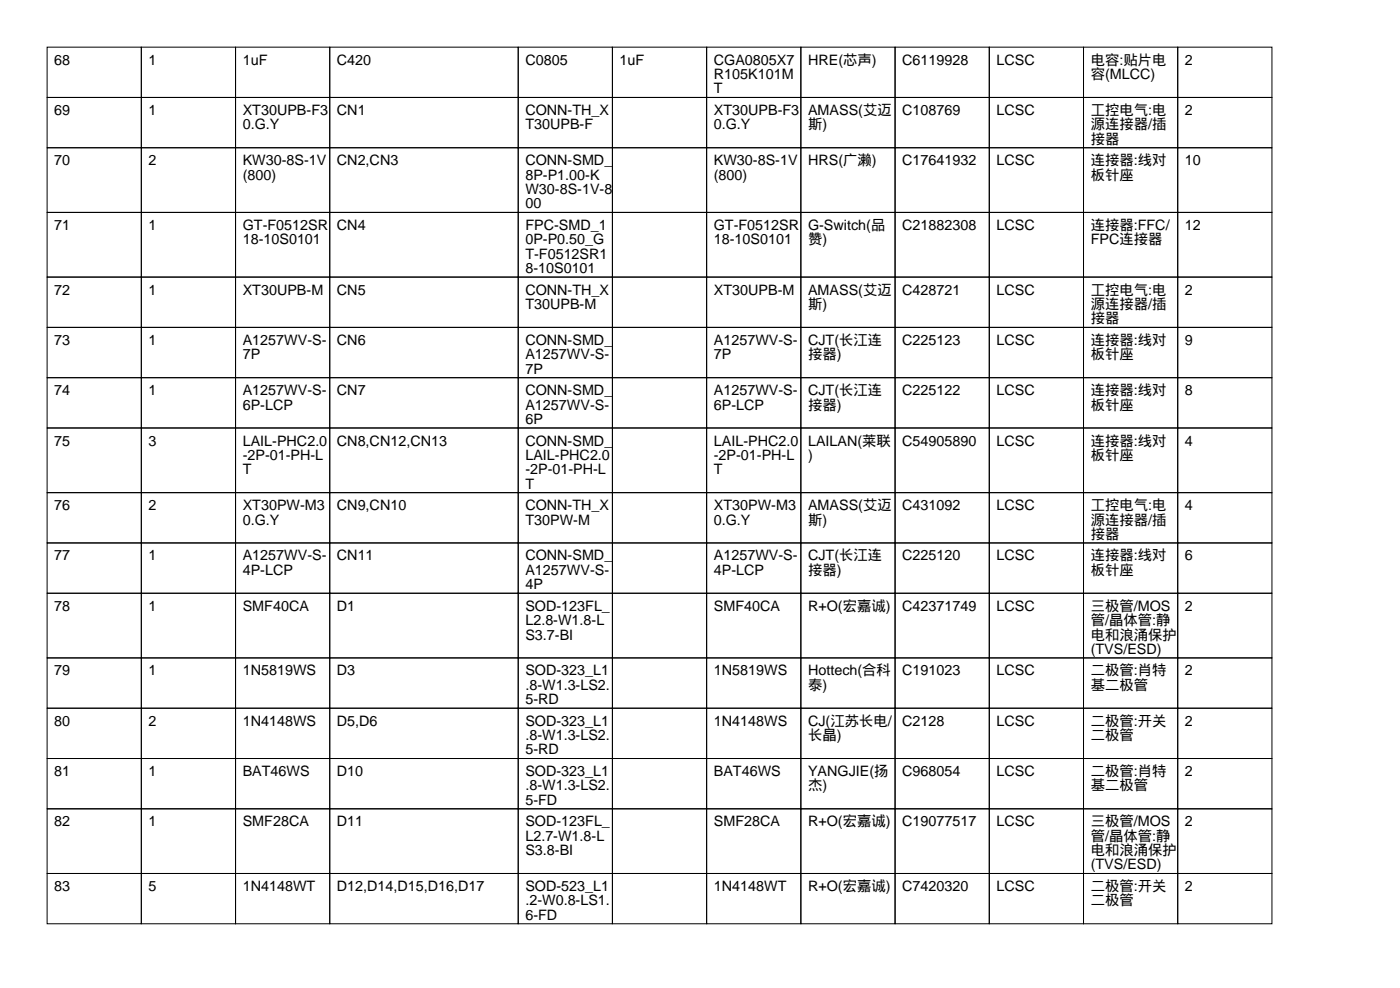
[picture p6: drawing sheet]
<svg xmlns="http://www.w3.org/2000/svg" width="297mm" height="210mm" viewBox="0 0 297 210" stroke-linecap="round" stroke-linejoin="round" font-family="sans-serif">
<defs><g id="words">
<g font-size="3">
<text x="11.5" y="13.7">68</text>
<text x="31.5" y="13.7">1</text>
<text x="51.5" y="13.7">1uF</text>
<text x="71.5" y="13.7">C420</text>
<text x="111.5" y="13.7">C0805</text>
<text x="131.5" y="13.7">1uF</text>
<text x="151.5" y="13.7">CGA0805X7</text>
<text x="151.5" y="16.8">R105K101M</text>
<text x="171.5" y="13.7">HRE(芯声)</text>
<text x="191.5" y="13.7">C6119928</text>
<text x="211.5" y="13.7">LCSC</text>
<text x="231.5" y="13.7">电容:贴片电</text>
<text x="231.5" y="16.8">容(MLCC)</text>
<text x="251.5" y="13.7">2</text>
<text x="151.5" y="19.8">T</text>
<text x="11.5" y="24.4">69</text>
<text x="31.5" y="24.4">1</text>
<text x="51.5" y="24.4">XT30UPB-F3</text>
<text x="51.5" y="27.4">0.G.Y</text>
<text x="71.5" y="24.4">CN1</text>
<text x="111.5" y="24.4">CONN-TH_X</text>
<text x="111.5" y="27.4">T30UPB-F</text>
<text x="151.5" y="24.4">XT30UPB-F3</text>
<text x="151.5" y="27.4">0.G.Y</text>
<text x="171.5" y="24.4">AMASS(艾迈</text>
<text x="171.5" y="27.4">斯)</text>
<text x="191.5" y="24.4">C108769</text>
<text x="211.5" y="24.4">LCSC</text>
<text x="231.5" y="24.4">工控电气:电</text>
<text x="231.5" y="27.4">源连接器/插</text>
<text x="251.5" y="24.4">2</text>
<text x="11.5" y="35.1">70</text>
<text x="31.5" y="35.1">2</text>
<text x="51.5" y="35.1">KW30-8S-1V</text>
<text x="71.5" y="35.1">CN2,CN3</text>
<text x="111.5" y="35.1">CONN-SMD_</text>
<text x="151.5" y="35.1">KW30-8S-1V</text>
<text x="171.5" y="35.1">HRS(广濑)</text>
<text x="191.5" y="35.1">C17641932</text>
<text x="211.5" y="35.1">LCSC</text>
<text x="231.5" y="30.5">接器</text>
<text x="231.5" y="35.1">连接器:线对</text>
<text x="251.5" y="35.1">10</text>
<text x="51.5" y="38.1">(800)</text>
<text x="111.5" y="38.1">8P-P1.00-K</text>
<text x="111.5" y="41.2">W30-8S-1V-8</text>
<text x="151.5" y="38.1">(800)</text>
<text x="231.5" y="38.1">板针座</text>
<text x="111.5" y="44.2">00</text>
<text x="11.5" y="48.8">71</text>
<text x="31.5" y="48.8">1</text>
<text x="51.5" y="48.8">GT-F0512SR</text>
<text x="51.5" y="51.8">18-10S0101</text>
<text x="71.5" y="48.8">CN4</text>
<text x="111.5" y="48.8">FPC-SMD_1</text>
<text x="111.5" y="51.8">0P-P0.50_G</text>
<text x="151.5" y="48.8">GT-F0512SR</text>
<text x="151.5" y="51.8">18-10S0101</text>
<text x="171.5" y="48.8">G-Switch(品</text>
<text x="171.5" y="51.8">赞)</text>
<text x="191.5" y="48.8">C21882308</text>
<text x="211.5" y="48.8">LCSC</text>
<text x="231.5" y="48.8">连接器:FFC/</text>
<text x="231.5" y="51.8">FPC连接器</text>
<text x="251.5" y="48.8">12</text>
<text x="111.5" y="54.9">T-F0512SR1</text>
<text x="111.5" y="57.9">8-10S0101</text>
<text x="11.5" y="62.5">72</text>
<text x="31.5" y="62.5">1</text>
<text x="51.5" y="62.5">XT30UPB-M</text>
<text x="71.5" y="62.5">CN5</text>
<text x="111.5" y="62.5">CONN-TH_X</text>
<text x="111.5" y="65.5">T30UPB-M</text>
<text x="151.5" y="62.5">XT30UPB-M</text>
<text x="171.5" y="62.5">AMASS(艾迈</text>
<text x="171.5" y="65.5">斯)</text>
<text x="191.5" y="62.5">C428721</text>
<text x="211.5" y="62.5">LCSC</text>
<text x="231.5" y="62.5">工控电气:电</text>
<text x="231.5" y="65.5">源连接器/插</text>
<text x="251.5" y="62.5">2</text>
<text x="231.5" y="68.6">接器</text>
<text x="11.5" y="73.2">73</text>
<text x="31.5" y="73.2">1</text>
<text x="51.5" y="73.2">A1257WV-S-</text>
<text x="51.5" y="76.2">7P</text>
<text x="71.5" y="73.2">CN6</text>
<text x="111.5" y="73.2">CONN-SMD_</text>
<text x="111.5" y="76.2">A1257WV-S-</text>
<text x="151.5" y="73.2">A1257WV-S-</text>
<text x="151.5" y="76.2">7P</text>
<text x="171.5" y="73.2">CJT(长江连</text>
<text x="171.5" y="76.2">接器)</text>
<text x="191.5" y="73.2">C225123</text>
<text x="211.5" y="73.2">LCSC</text>
<text x="231.5" y="73.2">连接器:线对</text>
<text x="231.5" y="76.2">板针座</text>
<text x="251.5" y="73.2">9</text>
<text x="11.5" y="83.8">74</text>
<text x="31.5" y="83.8">1</text>
<text x="51.5" y="83.8">A1257WV-S-</text>
<text x="71.5" y="83.8">CN7</text>
<text x="111.5" y="79.3">7P</text>
<text x="111.5" y="83.8">CONN-SMD_</text>
<text x="151.5" y="83.8">A1257WV-S-</text>
<text x="171.5" y="83.8">CJT(长江连</text>
<text x="191.5" y="83.8">C225122</text>
<text x="211.5" y="83.8">LCSC</text>
<text x="231.5" y="83.8">连接器:线对</text>
<text x="251.5" y="83.8">8</text>
<text x="51.5" y="86.9">6P-LCP</text>
<text x="111.5" y="86.9">A1257WV-S-</text>
<text x="111.5" y="89.9">6P</text>
<text x="151.5" y="86.9">6P-LCP</text>
<text x="171.5" y="86.9">接器)</text>
<text x="231.5" y="86.9">板针座</text>
<text x="11.5" y="94.5">75</text>
<text x="31.5" y="94.5">3</text>
<text x="51.5" y="94.5">LAIL-PHC2.0</text>
<text x="71.5" y="94.5">CN8,CN12,CN13</text>
<text x="111.5" y="94.5">CONN-SMD_</text>
<text x="151.5" y="94.5">LAIL-PHC2.0</text>
<text x="171.5" y="94.5">LAILAN(莱联</text>
<text x="191.5" y="94.5">C54905890</text>
<text x="211.5" y="94.5">LCSC</text>
<text x="231.5" y="94.5">连接器:线对</text>
<text x="251.5" y="94.5">4</text>
<text x="51.5" y="97.5">-2P-01-PH-L</text>
<text x="51.5" y="100.6">T</text>
<text x="111.5" y="97.5">LAIL-PHC2.0</text>
<text x="111.5" y="100.6">-2P-01-PH-L</text>
<text x="151.5" y="97.5">-2P-01-PH-L</text>
<text x="151.5" y="100.6">T</text>
<text x="171.5" y="97.5">)</text>
<text x="231.5" y="97.5">板针座</text>
<text x="111.5" y="103.6">T</text>
<text x="11.5" y="108.2">76</text>
<text x="31.5" y="108.2">2</text>
<text x="51.5" y="108.2">XT30PW-M3</text>
<text x="51.5" y="111.3">0.G.Y</text>
<text x="71.5" y="108.2">CN9,CN10</text>
<text x="111.5" y="108.2">CONN-TH_X</text>
<text x="111.5" y="111.3">T30PW-M</text>
<text x="151.5" y="108.2">XT30PW-M3</text>
<text x="151.5" y="111.3">0.G.Y</text>
<text x="171.5" y="108.2">AMASS(艾迈</text>
<text x="171.5" y="111.3">斯)</text>
<text x="191.5" y="108.2">C431092</text>
<text x="211.5" y="108.2">LCSC</text>
<text x="231.5" y="108.2">工控电气:电</text>
<text x="231.5" y="111.3">源连接器/插</text>
<text x="251.5" y="108.2">4</text>
<text x="11.5" y="118.9">77</text>
<text x="31.5" y="118.9">1</text>
<text x="51.5" y="118.9">A1257WV-S-</text>
<text x="71.5" y="118.9">CN11</text>
<text x="111.5" y="118.9">CONN-SMD_</text>
<text x="151.5" y="118.9">A1257WV-S-</text>
<text x="171.5" y="118.9">CJT(长江连</text>
<text x="191.5" y="118.9">C225120</text>
<text x="211.5" y="118.9">LCSC</text>
<text x="231.5" y="114.3">接器</text>
<text x="231.5" y="118.9">连接器:线对</text>
<text x="251.5" y="118.9">6</text>
<text x="51.5" y="121.9">4P-LCP</text>
<text x="111.5" y="121.9">A1257WV-S-</text>
<text x="111.5" y="125">4P</text>
<text x="151.5" y="121.9">4P-LCP</text>
<text x="171.5" y="121.9">接器)</text>
<text x="231.5" y="121.9">板针座</text>
<text x="11.5" y="129.5">78</text>
<text x="31.5" y="129.5">1</text>
<text x="51.5" y="129.5">SMF40CA</text>
<text x="71.5" y="129.5">D1</text>
<text x="111.5" y="129.5">SOD-123FL_</text>
<text x="151.5" y="129.5">SMF40CA</text>
<text x="171.5" y="129.5">R+O(宏嘉诚)</text>
<text x="191.5" y="129.5">C42371749</text>
<text x="211.5" y="129.5">LCSC</text>
<text x="231.5" y="129.5">三极管/MOS</text>
<text x="251.5" y="129.5">2</text>
<text x="111.5" y="132.6">L2.8-W1.8-L</text>
<text x="111.5" y="135.6">S3.7-BI</text>
<text x="231.5" y="132.6">管/晶体管:静</text>
<text x="231.5" y="135.6">电和浪涌保护</text>
<text x="11.5" y="143.3">79</text>
<text x="31.5" y="143.3">1</text>
<text x="51.5" y="143.3">1N5819WS</text>
<text x="71.5" y="143.3">D3</text>
<text x="111.5" y="143.3">SOD-323_L1</text>
<text x="151.5" y="143.3">1N5819WS</text>
<text x="171.5" y="143.3">Hottech(合科</text>
<text x="191.5" y="143.3">C191023</text>
<text x="211.5" y="143.3">LCSC</text>
<text x="231.5" y="138.7">(TVS/ESD)</text>
<text x="231.5" y="143.3">二极管:肖特</text>
<text x="251.5" y="143.3">2</text>
<text x="111.5" y="146.3">.8-W1.3-LS2.</text>
<text x="111.5" y="149.4">5-RD</text>
<text x="171.5" y="146.3">泰)</text>
<text x="231.5" y="146.3">基二极管</text>
<text x="11.5" y="153.9">80</text>
<text x="31.5" y="153.9">2</text>
<text x="51.5" y="153.9">1N4148WS</text>
<text x="71.5" y="153.9">D5,D6</text>
<text x="111.5" y="153.9">SOD-323_L1</text>
<text x="151.5" y="153.9">1N4148WS</text>
<text x="171.5" y="153.9">CJ(江苏长电/</text>
<text x="191.5" y="153.9">C2128</text>
<text x="211.5" y="153.9">LCSC</text>
<text x="231.5" y="153.9">二极管:开关</text>
<text x="251.5" y="153.9">2</text>
<text x="111.5" y="157">.8-W1.3-LS2.</text>
<text x="111.5" y="160">5-RD</text>
<text x="171.5" y="157">长晶)</text>
<text x="231.5" y="157">二极管</text>
<text x="11.5" y="164.6">81</text>
<text x="31.5" y="164.6">1</text>
<text x="51.5" y="164.6">BAT46WS</text>
<text x="71.5" y="164.6">D10</text>
<text x="111.5" y="164.6">SOD-323_L1</text>
<text x="111.5" y="167.6">.8-W1.3-LS2.</text>
<text x="151.5" y="164.6">BAT46WS</text>
<text x="171.5" y="164.6">YANGJIE(扬</text>
<text x="171.5" y="167.6">杰)</text>
<text x="191.5" y="164.6">C968054</text>
<text x="211.5" y="164.6">LCSC</text>
<text x="231.5" y="164.6">二极管:肖特</text>
<text x="231.5" y="167.6">基二极管</text>
<text x="251.5" y="164.6">2</text>
<text x="111.5" y="170.7">5-FD</text>
<text x="11.5" y="175.3">82</text>
<text x="31.5" y="175.3">1</text>
<text x="51.5" y="175.3">SMF28CA</text>
<text x="71.5" y="175.3">D11</text>
<text x="111.5" y="175.3">SOD-123FL_</text>
<text x="111.5" y="178.3">L2.7-W1.8-L</text>
<text x="151.5" y="175.3">SMF28CA</text>
<text x="171.5" y="175.3">R+O(宏嘉诚)</text>
<text x="191.5" y="175.3">C19077517</text>
<text x="211.5" y="175.3">LCSC</text>
<text x="231.5" y="175.3">三极管/MOS</text>
<text x="231.5" y="178.3">管/晶体管:静</text>
<text x="251.5" y="175.3">2</text>
<text x="111.5" y="181.4">S3.8-BI</text>
<text x="231.5" y="181.4">电和浪涌保护</text>
<text x="231.5" y="184.4">(TVS/ESD)</text>
<text x="11.5" y="189">83</text>
<text x="31.5" y="189">5</text>
<text x="51.5" y="189">1N4148WT</text>
<text x="71.5" y="189">D12,D14,D15,D16,D17</text>
<text x="111.5" y="189">SOD-523_L1</text>
<text x="151.5" y="189">1N4148WT</text>
<text x="171.5" y="189">R+O(宏嘉诚)</text>
<text x="191.5" y="189">C7420320</text>
<text x="211.5" y="189">LCSC</text>
<text x="231.5" y="189">二极管:开关</text>
<text x="251.5" y="189">2</text>
<text x="111.5" y="192">.2-W0.8-LS1.</text>
<text x="111.5" y="195.1">6-FD</text>
<text x="231.5" y="192">二极管</text>
</g>
</g></defs>
<g fill="none" stroke="#000" stroke-width=".21">
<path d="M10 10h20v10.7h-20zM30 10h20v10.7h-20zM50 10h20v10.7h-20zM70 10h40v10.7h-40zM110 10h20v10.7h-20zM130 10h20v10.7h-20zM150 10h20v10.7h-20zM170 10h20v10.7h-20zM190 10h20v10.7h-20zM210 10h20v10.7h-20zM230 10h20v10.7h-20zM250 10h20v10.7h-20z"/>
<path d="M10 20.7h20v10.6h-20zM10 31.3h20v13.8h-20zM30 20.7h20v10.6h-20zM30 31.3h20v13.8h-20zM50 20.7h20v10.6h-20zM50 31.3h20v13.8h-20zM70 20.7h40v10.6h-40zM70 31.3h40v13.8h-40zM110 20.7h20v10.6h-20zM110 31.3h20v13.8h-20zM130 20.7h20v10.6h-20zM130 31.3h20v13.8h-20z"/>
<path d="M150 20.7h20v10.6h-20zM150 31.3h20v13.8h-20zM170 20.7h20v10.6h-20zM170 31.3h20v13.8h-20zM190 20.7h20v10.6h-20zM190 31.3h20v13.8h-20zM210 20.7h20v10.6h-20zM210 31.3h20v13.8h-20zM230 20.7h20v10.6h-20zM230 31.3h20v13.8h-20zM250 20.7h20v10.6h-20zM250 31.3h20v13.8h-20z"/>
<path d="M10 45.1h20v13.7h-20zM10 58.8h20v10.6h-20zM30 45.1h20v13.7h-20zM30 58.8h20v10.6h-20zM50 45.1h20v13.7h-20zM50 58.8h20v10.6h-20zM70 45.1h40v13.7h-40zM70 58.8h40v10.6h-40zM110 45.1h20v13.7h-20zM110 58.8h20v10.6h-20zM130 45.1h20v13.7h-20zM130 58.8h20v10.6h-20z"/>
<path d="M150 45.1h20v13.7h-20zM150 58.8h20v10.6h-20zM170 45.1h20v13.7h-20zM170 58.8h20v10.6h-20zM190 45.1h20v13.7h-20zM190 58.8h20v10.6h-20zM210 45.1h20v13.7h-20zM210 58.8h20v10.6h-20zM230 45.1h20v13.7h-20zM230 58.8h20v10.6h-20zM250 45.1h20v13.7h-20zM250 58.8h20v10.6h-20z"/>
<path d="M10 69.4h20v10.7h-20zM30 69.4h20v10.7h-20zM50 69.4h20v10.7h-20zM70 69.4h40v10.7h-40zM110 69.4h20v10.7h-20zM130 69.4h20v10.7h-20zM150 69.4h20v10.7h-20zM170 69.4h20v10.7h-20zM190 69.4h20v10.7h-20zM210 69.4h20v10.7h-20zM230 69.4h20v10.7h-20zM250 69.4h20v10.7h-20z"/>
<path d="M10 80.1h20v10.7h-20zM10 90.8h20v13.7h-20zM30 80.1h20v10.7h-20zM30 90.8h20v13.7h-20zM50 80.1h20v10.7h-20zM50 90.8h20v13.7h-20zM70 80.1h40v10.7h-40zM70 90.8h40v13.7h-40zM110 80.1h20v10.7h-20zM110 90.8h20v13.7h-20zM130 80.1h20v10.7h-20zM130 90.8h20v13.7h-20z"/>
<path d="M150 80.1h20v10.7h-20zM150 90.8h20v13.7h-20zM170 80.1h20v10.7h-20zM170 90.8h20v13.7h-20zM190 80.1h20v10.7h-20zM190 90.8h20v13.7h-20zM210 80.1h20v10.7h-20zM210 90.8h20v13.7h-20zM230 80.1h20v10.7h-20zM230 90.8h20v13.7h-20zM250 80.1h20v10.7h-20zM250 90.8h20v13.7h-20z"/>
<path d="M10 104.5h20v10.7h-20zM10 115.2h20v10.6h-20zM30 104.5h20v10.7h-20zM30 115.2h20v10.6h-20zM50 104.5h20v10.7h-20zM50 115.2h20v10.6h-20zM70 104.5h40v10.7h-40zM70 115.2h40v10.6h-40zM110 104.5h20v10.7h-20zM110 115.2h20v10.6h-20zM130 104.5h20v10.7h-20zM130 115.2h20v10.6h-20z"/>
<path d="M150 104.5h20v10.7h-20zM150 115.2h20v10.6h-20zM170 104.5h20v10.7h-20zM170 115.2h20v10.6h-20zM190 104.5h20v10.7h-20zM190 115.2h20v10.6h-20zM210 104.5h20v10.7h-20zM210 115.2h20v10.6h-20zM230 104.5h20v10.7h-20zM230 115.2h20v10.6h-20zM250 104.5h20v10.7h-20zM250 115.2h20v10.6h-20z"/>
<path d="M10 125.8h20v13.7h-20zM10 139.5h20v10.7h-20zM30 125.8h20v13.7h-20zM30 139.5h20v10.7h-20zM50 125.8h20v13.7h-20zM50 139.5h20v10.7h-20zM70 125.8h40v13.7h-40zM70 139.5h40v10.7h-40zM110 125.8h20v13.7h-20zM110 139.5h20v10.7h-20zM130 125.8h20v13.7h-20zM130 139.5h20v10.7h-20z"/>
<path d="M150 125.8h20v13.7h-20zM150 139.5h20v10.7h-20zM170 125.8h20v13.7h-20zM170 139.5h20v10.7h-20zM190 125.8h20v13.7h-20zM190 139.5h20v10.7h-20zM210 125.8h20v13.7h-20zM210 139.5h20v10.7h-20zM230 125.8h20v13.7h-20zM230 139.5h20v10.7h-20zM250 125.8h20v13.7h-20zM250 139.5h20v10.7h-20z"/>
<path d="M10 150.2h20v10.7h-20zM30 150.2h20v10.7h-20zM50 150.2h20v10.7h-20zM70 150.2h40v10.7h-40zM110 150.2h20v10.7h-20zM130 150.2h20v10.7h-20zM150 150.2h20v10.7h-20zM170 150.2h20v10.7h-20zM190 150.2h20v10.7h-20zM210 150.2h20v10.7h-20zM230 150.2h20v10.7h-20zM250 150.2h20v10.7h-20z"/>
<path d="M10 160.9h20v10.6h-20zM10 171.5h20v13.8h-20zM30 160.9h20v10.6h-20zM30 171.5h20v13.8h-20zM50 160.9h20v10.6h-20zM50 171.5h20v13.8h-20zM70 160.9h40v10.6h-40zM70 171.5h40v13.8h-40zM110 160.9h20v10.6h-20zM110 171.5h20v13.8h-20zM130 160.9h20v10.6h-20zM130 171.5h20v13.8h-20z"/>
<path d="M150 160.9h20v10.6h-20zM150 171.5h20v13.8h-20zM170 160.9h20v10.6h-20zM170 171.5h20v13.8h-20zM190 160.9h20v10.6h-20zM190 171.5h20v13.8h-20zM210 160.9h20v10.6h-20zM210 171.5h20v13.8h-20zM230 160.9h20v10.6h-20zM230 171.5h20v13.8h-20zM250 160.9h20v10.6h-20zM250 171.5h20v13.8h-20z"/>
<path d="M10 185.3h20v10.6h-20zM30 185.3h20v10.6h-20zM50 185.3h20v10.6h-20zM70 185.3h40v10.6h-40zM110 185.3h20v10.6h-20zM130 185.3h20v10.6h-20zM150 185.3h20v10.6h-20zM170 185.3h20v10.6h-20zM190 185.3h20v10.6h-20zM210 185.3h20v10.6h-20zM230 185.3h20v10.6h-20zM250 185.3h20v10.6h-20z"/>
</g>
<use href="#words"/>
</svg>
